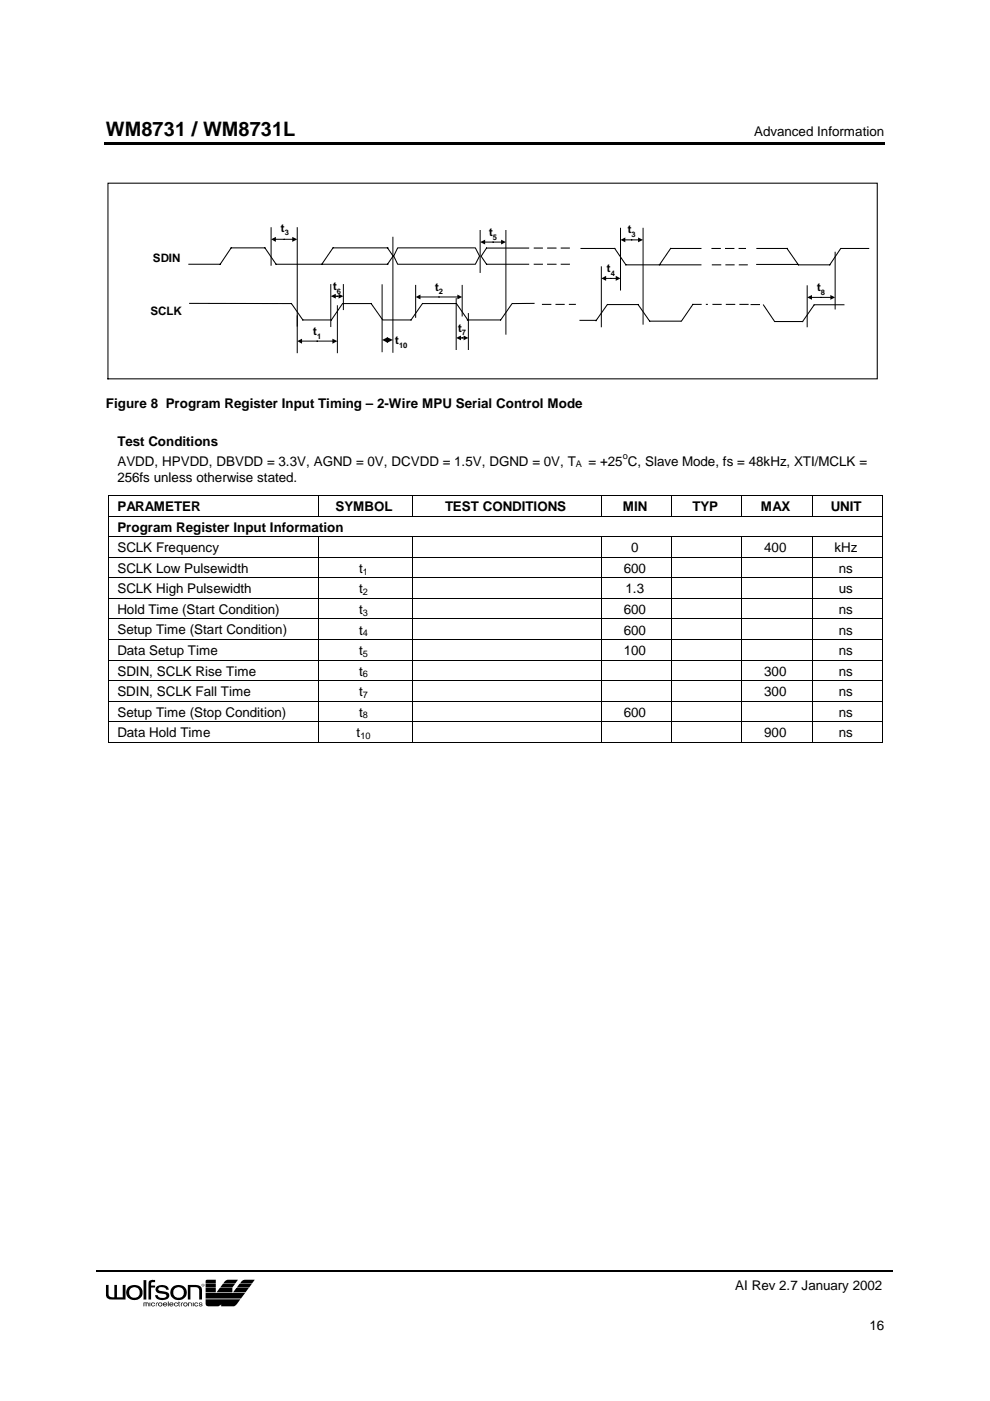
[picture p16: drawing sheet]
<svg xmlns="http://www.w3.org/2000/svg" width="210mm" height="297mm" viewBox="0 0 210 297" stroke-linecap="round" stroke-linejoin="round" font-family="sans-serif">
<defs><g id="words">
<text font-size="4.2" x="22.5" y="28.9">WM8731 / WM8731L</text>
<g font-size="2.8">
<text x="159.9" y="28.9">Advanced Information</text>
<text x="22.5" y="86.4">Figure 8 Program Register Input Timing – 2-Wire MPU Serial Control Mode</text>
<text x="24.9" y="94.5">Test Conditions</text>
<text x="24.9" y="98.7">AVDD, HPVDD, DBVDD = 3.3V, AGND = 0V, DCVDD = 1.5V, DGND = 0V, T</text>
<text x="124.8" y="98.7">= +25 C, Slave Mode, fs = 48kHz, XTI/MCLK =</text>
<text x="24.9" y="102.2">256fs unless otherwise stated.</text>
<text x="24.9" y="108.3">PARAMETER</text>
<text x="24.9" y="112.7">Program Register Input Information</text>
<text x="71.1" y="108.3">SYMBOL</text>
<text x="94.4" y="108.3">TEST CONDITIONS</text>
<text x="132.1" y="108.3">MIN</text>
<text x="146.8" y="108.3">TYP</text>
<text x="161.3" y="108.3">MAX</text>
<text x="176.1" y="108.3">UNIT</text>
<text x="24.9" y="117.1">SCLK Frequency</text>
<text x="133.8" y="117.1">0</text>
<text x="162" y="117.1">400</text>
<text x="176.9" y="117.1">kHz</text>
<text x="24.9" y="121.4">SCLK Low Pulsewidth</text>
<text x="24.9" y="125.8">SCLK High Pulsewidth</text>
<text x="76.1" y="121.5">t</text>
<text x="76.1" y="125.8">t</text>
<text x="132.2" y="121.5">600</text>
<text x="132.6" y="125.8">1.3</text>
<text x="177.8" y="121.5">ns</text>
<text x="177.8" y="125.8">us</text>
<text x="24.9" y="130.2">Hold Time (Start Condition)</text>
<text x="76.1" y="130.2">t</text>
<text x="132.2" y="130.2">600</text>
<text x="177.8" y="130.2">ns</text>
<text x="24.9" y="134.5">Setup Time (Start Condition)</text>
<text x="76.1" y="134.6">t</text>
<text x="132.2" y="134.6">600</text>
<text x="177.8" y="134.6">ns</text>
<text x="24.9" y="138.9">Data Setup Time</text>
<text x="24.9" y="143.2">SDIN, SCLK Rise Time</text>
<text x="76.1" y="138.9">t</text>
<text x="76.1" y="143.3">t</text>
<text x="132.2" y="138.9">100</text>
<text x="162" y="143.3">300</text>
<text x="177.8" y="143.3">ns</text>
<text x="177.8" y="138.9">ns</text>
<text x="24.9" y="147.6">SDIN, SCLK Fall Time</text>
<text x="76.1" y="147.6">t</text>
<text x="162" y="147.6">300</text>
<text x="177.8" y="147.6">ns</text>
<text x="24.9" y="152">Setup Time (Stop Condition)</text>
<text x="76.1" y="152">t</text>
<text x="132.2" y="152">600</text>
<text x="177.8" y="152">ns</text>
<text x="24.9" y="156.3">Data Hold Time</text>
<text x="75.6" y="156.4">t</text>
<text x="162" y="156.4">900</text>
<text x="177.8" y="156.4">ns</text>
<text x="155.9" y="273.5">AI Rev 2.7 January 2002</text>
<text x="184.4" y="282">16</text>
</g>
<g font-size="2.5">
<text x="59.6" y="49.1">t</text>
<text x="103.7" y="50">t</text>
<text x="133.1" y="49.5">t</text>
<text x="32.4" y="55.5">SDIN</text>
<text x="128.7" y="57.7">t</text>
<text x="70.6" y="61.4">t</text>
<text x="92.2" y="61.6">t</text>
<text x="173.3" y="61.7">t</text>
<text x="31.9" y="66.8">SCLK</text>
<text x="66.4" y="71">t</text>
<text x="97.1" y="70.3">t</text>
<text x="83.8" y="72.9">t</text>
</g>
<g font-size="1.9">
<text x="122.1" y="99">A</text>
<text x="132" y="97.3">o</text>
<text x="77" y="121.8">1</text>
<text x="77" y="126.2">2</text>
<text x="77" y="130.5">3</text>
<text x="77" y="134.9">4</text>
<text x="77" y="139.3">5</text>
<text x="77" y="143.6">6</text>
<text x="77" y="148">7</text>
<text x="77" y="152.3">8</text>
<text x="76.4" y="156.7">10</text>
</g>
<g font-size="1.6">
<text x="60.4" y="49.9">3</text>
<text x="104.5" y="50.8">5</text>
<text x="133.9" y="50.4">3</text>
<text x="129.5" y="58.5">4</text>
<text x="71.4" y="62.3">6</text>
<text x="93" y="62.4">2</text>
<text x="174.1" y="62.5">8</text>
<text x="67.2" y="71.8">1</text>
<text x="97.9" y="71.1">7</text>
<text x="84.6" y="73.7">10</text>
</g>
</g></defs>
<g fill="#000">
<path d="M22 30.2h165.5v.4h-165.5zM104.9 269.3h.3v.3h-.3z"/>
<path d="M42.7 272.3l.2 .5 .4-.2v-.3l-.3-.1zM42.9 272.3h.3v.4h-.3zM42.9 272.3v.3l.1-.1 .2 .1v-.3zM43 272.3l.1 .1-.1 .1zM43.7 271.4l2.1-.1v.8h-2.2zM47.7 271.7l.5-.4h2.3l-.6 .8h-2.5zM43.6 272.2h2.2v.8h-2.2zM47.3 272.2h2.6l-.6 .8h-2.6zM50.8 272.2h2.6l-.6 .8h-2.6zM43.6 273.1h2.2v.9h-2.2zM46.6 273.1h2.7v.9h-3.4zM50.1 273.1h2.6l-.6 .9h-2.7zM43.6 274.1h8.4l-.9 1.2h-7.5zM43.6 275.5h7.4l-.9 1.2-.5 .3h-2.7v-.5l-.6 .5h-2.2a.51 .51 0 0 1-.5-.6zM51.2 271.7l.6-.4h2.2l-.5 .8h-2.6zM27.2 272.9a1.7 1.7 0 0 0 1.2 2.7 1.7 1.7 0 0 0 1.6-2.4 2 2 0 0 0-2.8-.3zM27.3 274.1a1.15 1.15 0 0 1 2.3 0 1.15 1.15 0 0 1-2.3 0zM30.4 271.4v4.1h.6v-4.1zM31.7 271.5l-.2 .6v3.4h.5v-2.5h.9v-.4h-.9v-.5l.2-.3h.7v-.4l-.5-.1zM33.3 272.7a.84 .84 0 0 0-.3 .9 .84 .84 0 0 0 .8 .6l1.2 .2 .3 .3a1.09 1.09 0 0 1-1.9-.1h-.5a1.52 1.52 0 0 0 2.1 1 .87 .87 0 0 0 .9-1 .87 .87 0 0 0-1-.8l-1.3-.3a.48 .48 0 0 1 .4-.6 1.09 1.09 0 0 1 1.3 .5h.5a1.59 1.59 0 0 0-2.5-.7zM36.6 272.9a1.71 1.71 0 0 0 .8 2.7 1.71 1.71 0 0 0 2.2-1.9 1.81 1.81 0 0 0-3-.8zM36.7 274.1a1.15 1.15 0 0 1 2.3 0 1.15 1.15 0 0 1-2.3 0zM39.8 272.4v3.1h.6v-2.6h1a.69 .69 0 0 1 .8 .7v1.9h.6l-.1-2.5a1.22 1.22 0 0 0-1.1-.6zM22.5 272.4h.5v1.9a.83 .83 0 0 0 1.2 .8v-2.7h.6v2.7h1.2v-2.7h.6v3.1h-2.9a1.09 1.09 0 0 1-1.2-.8zM32.1 276.2l-.1 .4 .3 .4 .4-.1 .2-.2-.4 .2-.3-.1v-.5l.7 .2a.52 .52 0 0 0-.8-.3zM33.6 276.2a.45 .45 0 0 0 .1 .7 .45 .45 0 0 0 .6-.1 .45 .45 0 0 0-.1-.6zM33.8 276.3h.4v.5h-.4zM34.7 276.2v.7a.47 .47 0 0 0 .7-.2l-.4 .2-.2-.1-.1-.2h.8l-.3-.4zM34.8 276.3h.4l.1 .2h-.6zM35.6 275.9v1.1h.2v-1.1zM36 276.2l-.1 .6a.45 .45 0 0 0 .7 .1l.2-.2-.4 .2-.3-.3h.7l-.1-.4zM36.1 276.3h.4l.2 .2h-.6zM37 276.2l-.1 .4 .3 .4 .4-.1 .2-.2-.5 .2-.2-.1v-.5l.7 .2a.48 .48 0 0 0-.8-.3zM37.8 276v.8l.2 .2h.2l-.2-.2v-.5h.2v-.1zM39 276.2a.45 .45 0 0 0 0 .7 .45 .45 0 0 0 .7-.1 .45 .45 0 0 0-.2-.6zM39.1 276.3h.4v.5h-.4zM39.9 276.2v.8h.2v-.7h.4l.1 .7h.1l-.1-.8zM41.3 276.2l-.1 .6a.45 .45 0 0 0 .7 .1l.1-.2-.4 .2-.3-.3 .1-.3h.2l.4 .2a.48 .48 0 0 0-.7-.3zM42.3 276.2l-.1 .3 .6 .3-.3 .1-.3-.2a.37 .37 0 0 0 .4 .3 .37 .37 0 0 0 .3-.4l-.6-.2 .2-.2 .4 .2-.1-.2zM30.4 276.2h1l.1 .8h-.1v-.5l-.3-.2v.7h-.2v-.7h-.3v.7h-.2zM40.9 276.2v.8h.2v-.8zM31.7 276.2v.8h.2v-.8zM33.1 276.2h.5v.1h-.3l-.1 .7h-.1zM38.4 276.2h.5v.1h-.3l-.1 .7h-.2z"/>
</g>
<path d="M20.4 269.4h84.4M105.2 269.4h84.1" fill="none" stroke="#000" stroke-width=".3"/>
<g fill="none" stroke="#000" stroke-width=".22">
<path d="M22.9 38.8h163.1v41.5h-163.1zM40 56h6.7l2.3-3.4h7.2l2.3 3.4h23.7M70.6 52.6l-2.4 3.4M70.6 52.6h11.6M82.2 52.6l1.1 1.7-1.1 1.7M84.3 52.6h16.5l.9 1.7-.9 1.7h-16.5l-.8-1.7zM112.1 52.6h-8.9l-1.2 1.7 1.2 1.7h8.9M113.3 56h1.7M113.3 52.6h1.7M116.1 56h1.8M116.1 52.6h1.8M119 56h1.7"/>
<path d="M119 52.6h1.7M40.2 64.3l21.6 .1 2.4 3.4h6.1l2.3-3.4h6.1l2.4 3.4h6.1l2.4-3.4M89.7 64.4h7M96.8 64.4l2.4 3.5M99.1 67.8h7M108.6 64.4l-2.4 3.4M113.2 64.3l-4.5 .1M115 64.5h1.8M117.9 64.5h1.7M120.7 64.5h1.3"/>
</g>
<path d="M57.5 48.3v7.9zM63 48.3v20.8z" fill-rule="evenodd" fill="#fff" stroke="#000" stroke-width=".21"/>
<path d="M58.3 50.7h3.8" fill="none" stroke="#000" stroke-width=".21"/>
<path d="M57.5 50.7l1-.5v1.1zM62 50.2l1 .5-1 .6z" fill="#000"/>
<path d="M63 66.9v7.9zM71.5 64.8v10z" fill-rule="evenodd" fill="#fff" stroke="#000" stroke-width=".21"/>
<path d="M63.9 72.3h6.7" fill="none" stroke="#000" stroke-width=".21"/>
<path d="M63 72.3l1-.5v1.1zM70.5 71.8l1 .5-1 .6z" fill="#000"/>
<path d="M70.1 60.3v8.9zM72.8 60.3v5.3z" fill-rule="evenodd" fill="#fff" stroke="#000" stroke-width=".21"/>
<path d="M71 62.8h.9" fill="none" stroke="#000" stroke-width=".21"/>
<path d="M70.1 62.8l1.1-.5v1zM71.8 62.3l1 .5-1 .5z" fill="#000"/>
<path d="M88.1 60.5v6.8zM98 60.5v6.5z" fill-rule="evenodd" fill="#fff" stroke="#000" stroke-width=".21"/>
<path d="M89.1 63h8" fill="none" stroke="#000" stroke-width=".21"/>
<path d="M88.1 63l1-.5v1zM97 62.5l1 .5-1 .5z" fill="#000"/>
<path d="M96.7 63.3v10.8zM99.3 66.5v7.6z" fill-rule="evenodd" fill="#fff" stroke="#000" stroke-width=".21"/>
<path d="M97.6 71.6h.8" fill="none" stroke="#000" stroke-width=".21"/>
<path d="M96.7 71.6l1-.5v1.1zM98.3 71.1l1 .5-1 .6z" fill="#000"/>
<path d="M101.8 48.9v8.9zM107.3 48.9v21.9z" fill-rule="evenodd" fill="#fff" stroke="#000" stroke-width=".21"/>
<path d="M102.7 51.3h3.7" fill="none" stroke="#000" stroke-width=".21"/>
<path d="M101.8 51.3l1.1-.5v1zM106.2 50.8l1.1 .5-1.1 .5z" fill="#000"/>
<g fill="none" stroke="#000" stroke-width=".22">
<path d="M123.2 52.7h7.1l2.4 3.5h15.9M148.6 52.7h-6.4l-2.4 3.5M151 52.7h1.7M151 56.2h1.8M153.8 52.7h1.8M153.9 56.2h1.7M156.7 52.7h1.4M156.7 56.2h1.7M160.4 56.1h8.8M160.5 52.7h6.4l2.4 3.5h6.6l2.4-3.5h5.9M123 67.9h3.3M128.8 64.6l-2.4 3.4"/>
<path d="M128.9 64.6h6.4l2.4 3.5M137.8 68.1h6.5M146.9 64.6l-2.4 3.5M146.9 64.5h1.8M149.8 64.5h.2M151.2 64.5h1.7M154 64.5h1.8M156.9 64.5h1.7M159.2 64.6h1.8M161.9 64.7l2.3 3.5h6l2.4-3.5M172.6 64.6h6.3"/>
</g>
<path d="M127.5 56.6v12.7zM131.6 51v10.5z" fill-rule="evenodd" fill="#fff" stroke="#000" stroke-width=".21"/>
<path d="M128.4 59h2.2" fill="none" stroke="#000" stroke-width=".21"/>
<path d="M127.5 59l1-.5v1zM130.5 58.5l1.1 .5-1.1 .5z" fill="#000"/>
<path d="M131.6 48.4v8.9zM136.3 48.4v20.3z" fill-rule="evenodd" fill="#fff" stroke="#000" stroke-width=".21"/>
<path d="M132.5 50.9h2.9" fill="none" stroke="#000" stroke-width=".21"/>
<path d="M131.6 50.9l1-.5v1zM135.3 50.4l1 .5-1 .5z" fill="#000"/>
<path d="M171.1 60.6v8.7zM177.1 53.5v12z" fill-rule="evenodd" fill="#fff" stroke="#000" stroke-width=".21"/>
<g fill="none" stroke="#000" stroke-width=".21">
<path d="M83.3 50.3v24.4M81 60.4v14.2M82.1 72.1h.1M172.1 63.1h4.1M23 105.2v4.1M23 109.5v4.2M23 113.9v4.1M23 118.3v4.1M23.1 105.1h44.2M23.1 109.4h44.2M23.1 113.8h44.2M23.1 118.1h44.2"/>
<path d="M67.4 105.2v4.1M67.4 113.9v4.1M67.4 118.3v4.1M67.6 105.1h19.8M67.6 109.4h19.8M67.6 113.8h19.8M67.6 118.1h19.8M87.5 105.2v4.1M87.5 113.9v4.1M87.5 118.3v4.1M87.6 105.1h39.8M87.6 109.4h39.8"/>
<path d="M87.6 113.8h39.8M87.6 118.1h39.8M127.5 105.2v4.1M127.5 113.9v4.1M127.5 118.3v4.1M127.6 105.1h14.7M127.6 109.4h14.7M127.6 113.8h14.7M127.6 118.1h14.7M142.4 105.2v4.1M142.4 113.9v4.1M142.4 118.3v4.1"/>
<path d="M142.5 105.1h14.7M142.5 109.4h14.7M142.5 113.8h14.7M142.5 118.1h14.7M157.3 105.2v4.1M157.3 113.9v4.1M157.3 118.3v4.1M157.4 105.1h14.7M157.4 109.4h14.7M157.4 113.8h14.7M157.4 118.1h14.7M172.2 105.2v4.1"/>
<path d="M172.2 113.9v4.1M172.2 118.3v4.1M172.3 105.1h14.7M172.3 109.4h14.7M172.3 113.8h14.7M172.3 118.1h14.7M187.1 105.2v4.1M187.1 109.5v4.2M187.1 113.9v4.1M187.1 118.3v4.1M23 122.6v4.2M23 127v4.1"/>
<path d="M23 131.3v4.2M23 135.7v4.1M23.1 122.5h44.2M23.1 126.9h44.2M23.1 131.2h44.2M23.1 135.6h44.2M23.1 140h44.2M67.4 122.6v4.2M67.4 127v4.1M67.4 131.3v4.2M67.4 135.7v4.1M67.6 122.5h19.8"/>
<path d="M67.6 126.9h19.8M67.6 131.2h19.8M67.6 135.6h19.8M67.6 140h19.8M87.5 122.6v4.2M87.5 127v4.1M87.5 131.3v4.2M87.5 135.7v4.1M87.6 122.5h39.8M87.6 126.9h39.8M87.6 131.2h39.8M87.6 135.6h39.8"/>
<path d="M87.6 140h39.8M127.5 122.6v4.2M127.5 127v4.1M127.5 131.3v4.2M127.5 135.7v4.1M127.6 122.5h14.7M127.6 126.9h14.7M127.6 131.2h14.7M127.6 135.6h14.7M127.6 140h14.7M142.4 122.6v4.2M142.4 127v4.1"/>
<path d="M142.4 131.3v4.2M142.4 135.7v4.1M142.5 122.5h14.7M142.5 126.9h14.7M142.5 131.2h14.7M142.5 135.6h14.7M142.5 140h14.7M157.3 122.6v4.2M157.3 127v4.1M157.3 131.3v4.2M157.3 135.7v4.1M157.4 122.5h14.7"/>
<path d="M157.4 126.9h14.7M157.4 131.2h14.7M157.4 135.6h14.7M157.4 140h14.7M172.2 122.6v4.2M172.2 127v4.1M172.2 131.3v4.2M172.2 135.7v4.1M172.3 122.5h14.7M172.3 126.9h14.7M172.3 131.2h14.7M172.3 135.6h14.7"/>
<path d="M172.3 140h14.7M187.1 122.6v4.2M187.1 127v4.1M187.1 131.3v4.2M187.1 135.7v4.1M23 140.1v4.1M23 144.4v4.2M23 148.8v4.1M23 153.1v4.2M23.1 144.3h44.2M23.1 148.7h44.2M23.1 153h44.2"/>
<path d="M23.1 157.4h44.2M67.4 140.1v4.1M67.4 144.4v4.2M67.4 148.8v4.1M67.4 153.1v4.2M67.6 144.3h19.8M67.6 148.7h19.8M67.6 153h19.8M67.6 157.4h19.8M87.5 140.1v4.1M87.5 144.4v4.2M87.5 148.8v4.1"/>
<path d="M87.5 153.1v4.2M87.6 144.3h39.8M87.6 148.7h39.8M87.6 153h39.8M87.6 157.4h39.8M127.5 140.1v4.1M127.5 144.4v4.2M127.5 148.8v4.1M127.5 153.1v4.2M127.6 144.3h14.7M127.6 148.7h14.7M127.6 153h14.7"/>
<path d="M127.6 157.4h14.7M142.4 140.1v4.1M142.4 144.4v4.2M142.4 148.8v4.1M142.4 153.1v4.2M142.5 144.3h14.7M142.5 148.7h14.7M142.5 153h14.7M142.5 157.4h14.7M157.3 140.1v4.1M157.3 144.4v4.2M157.3 148.8v4.1"/>
<path d="M157.3 153.1v4.2M157.4 144.3h14.7M157.4 148.7h14.7M157.4 153h14.7M157.4 157.4h14.7M172.2 140.1v4.1M172.2 144.4v4.2M172.2 148.8v4.1M172.2 153.1v4.2M172.3 144.3h14.7M172.3 148.7h14.7M172.3 153h14.7"/>
<path d="M172.3 157.4h14.7M187.1 140.1v4.1M187.1 144.4v4.2M187.1 148.8v4.1M187.1 153.1v4.2"/>
</g>
<path d="M82 71.5l1.3 .6-1.3 .6zM81 72.1l1.2-.6v1.2zM171.1 63.1l1.1-.6v1.1zM176.1 62.5l1 .6-1 .5z" fill="#000"/>
<g fill="#000">
<path d="M22.9 105l.1 .1zM22.9 109.4l.1 .1zM22.9 113.7l.1 .2zM22.9 118.1l.1 .1zM67.4 105l.1 .1zM67.4 109.4l.1 .1zM67.4 113.7l.1 .2zM67.4 118.1l.1 .1zM87.4 105l.1 .1zM87.4 109.4l.1 .1zM87.4 113.7l.1 .2zM87.4 118.1l.1 .1z"/>
<path d="M127.4 105l.1 .1zM127.4 109.4l.1 .1zM127.4 113.7l.1 .2zM127.4 118.1l.1 .1zM142.3 105l.1 .1zM142.3 109.4l.1 .1zM142.3 113.7l.1 .2zM142.3 118.1l.1 .1zM157.2 105l.1 .1zM157.2 109.4l.1 .1zM157.2 113.7l.1 .2zM157.2 118.1l.1 .1z"/>
<path d="M172.2 105l.1 .1zM172.2 109.4l.1 .1zM172.2 113.7l.1 .2zM172.2 118.1l.1 .1zM187.1 105l.1 .1zM187.1 109.4l.1 .1zM187.1 113.7l.1 .2zM187.1 118.1l.1 .1zM22.9 122.4l.1 .2zM22.9 126.8l.1 .1zM22.9 131.2l.1 .1zM22.9 135.5l.1 .2z"/>
<path d="M22.9 139.9l.1 .1zM67.4 122.4l.1 .2zM67.4 126.8l.1 .1zM67.4 131.2l.1 .1zM67.4 135.5l.1 .2zM67.4 139.9l.1 .1zM87.4 122.4l.1 .2zM87.4 126.8l.1 .1zM87.4 131.2l.1 .1zM87.4 135.5l.1 .2zM87.4 139.9l.1 .1zM127.4 122.4l.1 .2z"/>
<path d="M127.4 126.8l.1 .1zM127.4 131.2l.1 .1zM127.4 135.5l.1 .2zM127.4 139.9l.1 .1zM142.3 122.4l.1 .2zM142.3 126.8l.1 .1zM142.3 131.2l.1 .1zM142.3 135.5l.1 .2zM142.3 139.9l.1 .1zM157.2 122.4l.1 .2zM157.2 126.8l.1 .1zM157.2 131.2l.1 .1z"/>
<path d="M157.2 135.5l.1 .2zM157.2 139.9l.1 .1zM172.2 122.4l.1 .2zM172.2 126.8l.1 .1zM172.2 131.2l.1 .1zM172.2 135.5l.1 .2zM172.2 139.9l.1 .1zM187.1 122.4l.1 .2zM187.1 126.8l.1 .1zM187.1 131.2l.1 .1zM187.1 135.5l.1 .2zM187.1 139.9l.1 .1z"/>
<path d="M22.9 144.2l.1 .2zM22.9 148.6l.1 .1zM22.9 153l.1 .1zM22.9 157.3l.1 .2zM67.4 144.2l.1 .2zM67.4 148.6l.1 .1zM67.4 153l.1 .1zM67.4 157.3l.1 .2zM87.4 144.2l.1 .2zM87.4 148.6l.1 .1zM87.4 153l.1 .1zM87.4 157.3l.1 .2z"/>
<path d="M127.4 144.2l.1 .2zM127.4 148.6l.1 .1zM127.4 153l.1 .1zM127.4 157.3l.1 .2zM142.3 144.2l.1 .2zM142.3 148.6l.1 .1zM142.3 153l.1 .1zM142.3 157.3l.1 .2zM157.2 144.2l.1 .2zM157.2 148.6l.1 .1zM157.2 153l.1 .1zM157.2 157.3l.1 .2z"/>
<path d="M172.2 144.2l.1 .2zM172.2 148.6l.1 .1zM172.2 153l.1 .1zM172.2 157.3l.1 .2zM187.1 144.2l.1 .2zM187.1 148.6l.1 .1zM187.1 153l.1 .1zM187.1 157.3l.1 .2z"/>
</g>
<use href="#words"/>
</svg>
